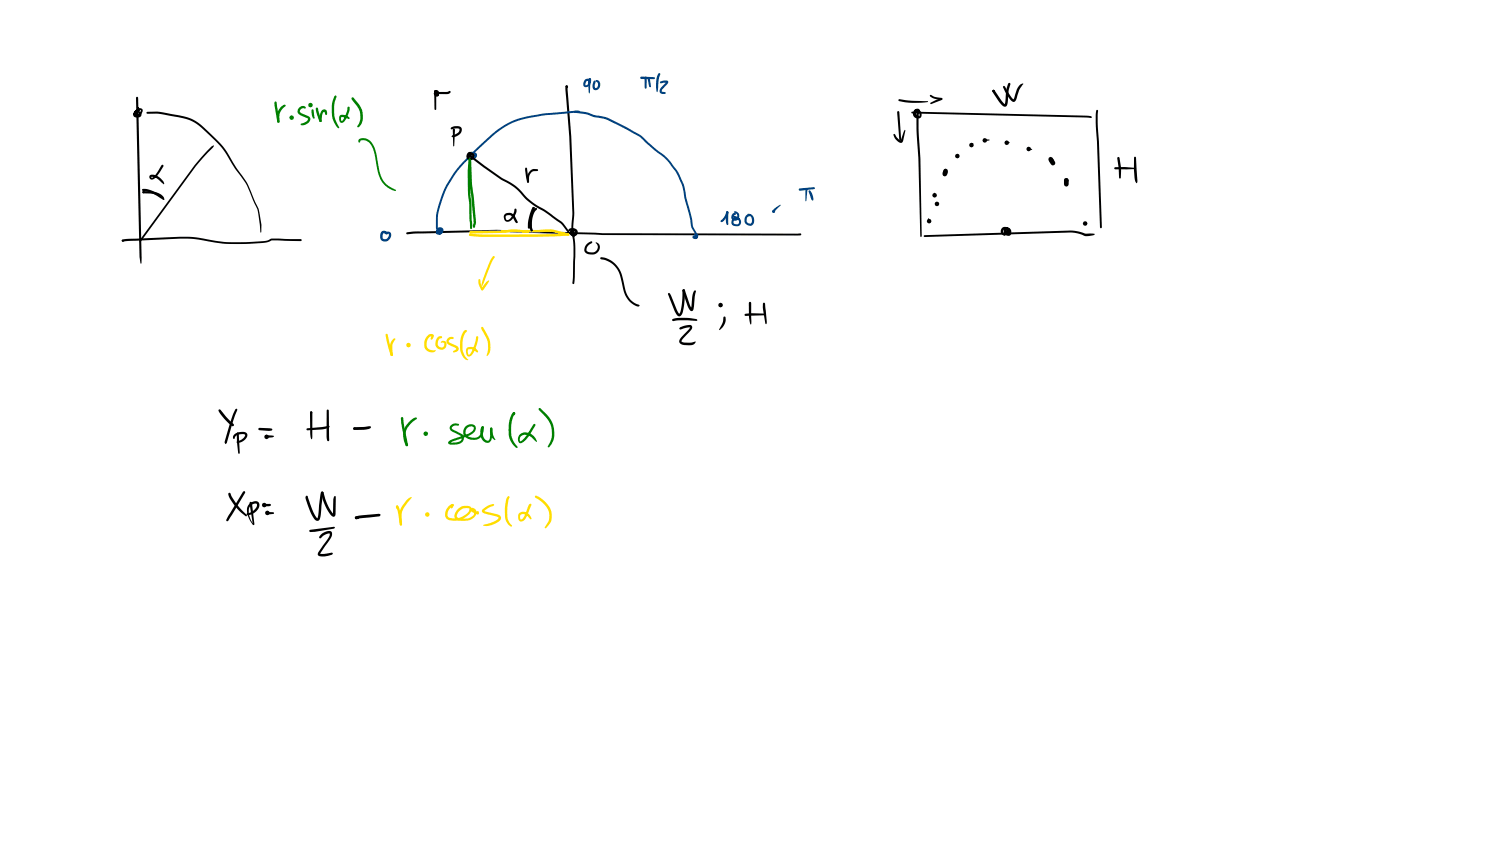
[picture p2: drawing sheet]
<svg xmlns="http://www.w3.org/2000/svg" width="449mm" height="254mm" viewBox="0 0 449 254" stroke-linecap="round" stroke-linejoin="round" font-family="sans-serif">
<g fill="#000">
<path d="M41.2 32.2h.4v.5l-.4-.1zM40.9 29.1l.2-.1 .3 .3 1.1 47.8-.2 2-.5-2.2zM41.5 32.7h.5l-.1 .4h-.4zM41.2 32.2h.4v.4h-.4zM40.6 33a1.16 1.16 0 0 1 1.2-.6 1.16 1.16 0 0 1 1 .8l-.2 .6a1.54 1.54 0 0 1-2.5 .5 1.78 1.78 0 0 1 1.7-1.7l.1 .5-.8 .4-.4 .7h.6l.7-.5 .3-.6-.5-.1a1.24 1.24 0 0 0-1.1 1.6h1.1v-.6l-.9-.3v-.1l.5 .4a.57 .57 0 0 1-.7 .1 .57 .57 0 0 1-.3-.7l.5-.2 1.1 .2a1.05 1.05 0 0 1 .3 1.4 1.05 1.05 0 0 1-1.4 .4 1.09 1.09 0 0 1-1-.8 1.09 1.09 0 0 1 .6-1.2zM41.1 32.3l.5-.1 .1 .6-.3 .1 .1-.2a.34 .34 0 0 1 .4 .3 .34 .34 0 0 1-.3 .4 .34 .34 0 0 1-.4-.3zM44 33.6l3.3-.1a43 43 0 0 1 10.8 2.4 43.2 43.2 0 0 1 10.4 10.4l2.4 4 3.3 4.7 3.3 7.5 .3 1.3a15.9 15.9 0 0 1 .6 5.8h-.3l-.9-7-3.4-7.4-4.3-6.1a35.8 35.8 0 0 0-12-12.8 46.2 46.2 0 0 0-10.5-2.2h-2.8l-.2-.1zM169.7 25.7a.43 .43 0 0 1 .6 .1 .43 .43 0 0 1 0 .5h-.5zM169.7 25.7l.3-.1 .3 .3v1.3a555.9 555.9 0 0 1 2 36.7 24.4 24.4 0 0 0 .2 9.1l-.1 10.2-.1 1.7-.3 .3-.3-.3 .2-6.6a39 39 0 0 0-.5-10l.3-4.4a485.3 485.3 0 0 0-2.1-36.7zM42.7 56.7a8.4 8.4 0 0 1 6.6 3l-.2 .2a14.7 14.7 0 0 0-6.4-2.7zM42.8 57.4h2.4a3.9 3.9 0 0 1 4 2.3l-.2 .3-.2-.3a4.2 4.2 0 0 0-3.6-1.7h-2.3l-.2-.4zM42.8 57.4h.6v.4l-.6 .1z"/>
<path d="M45 52.6l.5-.2a4 4 0 0 1 3.6 2.3v.6l-.4-.3a5.1 5.1 0 0 0-2.6-1.9h-.7l.3 .2 .7-.6 2.3-3.3 .3 .4-1 1.7a4.6 4.6 0 0 1-2.2 2.3 .78 .78 0 0 1-.9-.3 .78 .78 0 0 1 .1-.9zM36.6 71.9l1.9-.3 15.5-.6a39.3 39.3 0 0 1 10.7 1.2 69.2 69.2 0 0 0 15 0l2-.7 8.5 .2 .3 .3-.3 .3-8.6-.2-1.1 .5a66 66 0 0 1-13.7 .5l-5.6-1a28.6 28.6 0 0 0-7.2-.5l-17.2 .9-.3-.3zM36.6 72h.6v.4h-.6zM63.4 43.9l.6-.3 .2 .1-5.5 6.2-16.4 22.5h-.4l-.1-.3 16.5-22.5zM121.9 69.8l2.6-.4 24.5-.5 31.7 1 59.4 .1 .3 .3-.3 .3h-.8l-58.6-.1-31.7-1-24.1 .5-2.8 .3-.2-.1z"/>
<circle cx="170" cy="25.9" r=".33"/>
</g>
<g fill="#004080">
<path d="M131.2 68.4l.8-.3a1.17 1.17 0 0 1 .9 1.5 1.17 1.17 0 0 1-1.5 .8 .96 .96 0 0 1-.5-1.3 .96 .96 0 0 1 1.3-.4 .77 .77 0 0 1 .5 1.2 .77 .77 0 0 1-1.3-.2v-.4a.82 .82 0 0 1 1-.6l.2 .3-.1 .2-.4 .1h.2l-.2 .4 .1-.4-.3-.1-.6 .5 .8-.1 .3-.7-.6-.1-.3 .4a.34 .34 0 0 1-.5 .1 .34 .34 0 0 1 0-.6z"/>
<path d="M141.5 45.9l1.8-1.8a34.5 34.5 0 0 1 9.9-7.6 45.5 45.5 0 0 1 15.1-2.9l4.8-.5 .6 .1-.1 .2 .2-.2 .2 .2-.3 .3-5.4 .5a39.2 39.2 0 0 0-16 3.4l-.8 .5a77.9 77.9 0 0 0-15.3 14.6 24.3 24.3 0 0 0-4.8 15.8l.1 .4-.2 .3-.5-.6a25.7 25.7 0 0 1 5.3-16.7l2.5-3.1z"/>
<path d="M172.2 33.4h.4l-.1 .5-.3-.2z"/>
<path d="M172.2 33.4l.4-.2 3.3 .4 2.4 .9 2.9 .5a42.7 42.7 0 0 1 8.2 4l2.9 1.6 4 3.7a18.5 18.5 0 0 1 5.2 4.8l1.8 2.4a19.6 19.6 0 0 1 2.7 8.4l1.6 5.8a5.1 5.1 0 0 0 .7 3.1l.8 1.5 .1 1.1-.5-.1-.2-1-.6-1.3a5.3 5.3 0 0 1-.9-3.2l-1.7-6.4a16.5 16.5 0 0 0-2.6-7.8l-1.4-1.8a15.8 15.8 0 0 0-5-4.7l-4.6-4.2-9.4-4.9-1.2-.4-2.9-.5-2.3-.8-3.4-.5 .1-.1-.3 .1z"/>
<path d="M208.9 70.9l.4 .3-.3 .2-.3-.2z"/>
<path d="M208.4 70.1a.84 .84 0 0 1 1.1 .8 .84 .84 0 0 1-1.1 .8 .62 .62 0 0 1-.7-.8 .62 .62 0 0 1 1-.4 .45 .45 0 0 1 .6 .4 .45 .45 0 0 1-.5 .5v-.5v.2l-.5 .1 .4-.1 .2-.5-.7-.3z"/>
<path d="M114.4 69.5l.9-.3 .9 .5v.6l-.2 .1-.9-.5-.3 .6 .1 1 .9 .2 .7-.7 .1-.7-1.3-.5a1.14 1.14 0 0 1 1.2-.4 1.14 1.14 0 0 1 .9 1 1.77 1.77 0 0 1-1.2 1.9 1.77 1.77 0 0 1-2.1-.7 2.46 2.46 0 0 1 .3-2.1z"/>
<path d="M175.5 23.9l.5-.3a.86 .86 0 0 1 1.1 .6l-.1 .5-.2 .1-.4-.5-.5 .1-.3 1.1h.5a1.49 1.49 0 0 0 .6-1.6v-.4a.71 .71 0 0 1 .7 .5 .71 .71 0 0 1-.2 .8 1.25 1.25 0 0 1-.8 1.2 1.25 1.25 0 0 1-1.4-.4v-.8z"/>
<path d="M176.7 23.5l.2-.1 .4 .4-.5 4.2-.4-3.4z"/>
<path d="M178 24.4l.3-.3 .4 .4-.3 1.4 .1 .5h.3l.5-.4 .1-.7-.2-.6-.6-.4a.94 .94 0 0 1 1.1 0 .94 .94 0 0 1 .4 .9 1.31 1.31 0 0 1-.6 1.6 1.31 1.31 0 0 1-1.6-.2l-.2-.9z"/>
<path d="M217.8 63.6l.3-.3 .4 .5a4.3 4.3 0 0 1-2.1 2.8l-.3-.3 .4-.4a3.9 3.9 0 0 0 1.3-2.3z"/>
<path d="M217.9 63.4l.4-.1 .2 .4-.1 .2-.4 .1-.2-.3z"/>
<path d="M217.9 63.4l.2-.1 .4 .4v3.5l-.3 .3-.3-.4-.2-1.2z"/>
<path d="M220.4 63.3a1.4 1.4 0 0 1 1.4 1.8 1.4 1.4 0 0 1-2.2 .8l-.2-1.1a.8 .8 0 0 1 .5-.8 .8 .8 0 0 1 .9 .2l-.6 .3-.1 .8 .5 .2 .5-.4a.93 .93 0 0 0-.6-1.3l-.4-.2z"/>
<path d="M219.8 64.9a1.76 1.76 0 0 1 2.1 .6 1.76 1.76 0 0 1-.1 2.1 1.45 1.45 0 0 1-1.7 .2 1.45 1.45 0 0 1-.6-1.6l.1-.4a1.55 1.55 0 0 1 2.2-.2l-.3 .3-1.2 .1-.3 .8a1 1 0 0 0 1.4 .4l.3-.4a1.63 1.63 0 0 0-1.8-1.6l-.3-.1z"/>
<path d="M223.8 64.6l.6-.3h.8v.4l-.7 .2a1.25 1.25 0 0 0-.5 1.5l.5 .5 .8 .1a1.52 1.52 0 0 0 .1-1.7l-.5-.6-.7-.4a1.53 1.53 0 0 1 2 1.8 1.52 1.52 0 0 1-1.8 1.6 1.52 1.52 0 0 1-1-2.2z"/>
<path d="M192.1 23.1h4.1l.3 .3-.3 .3h-3.8l-.4-.4z"/>
<path d="M193.4 23h.5l.1 .3v3l-.3 .3-.3-.3z"/>
<path d="M194.3 23.3l.3-.1 .3 .3 .4 2.4-.3 .3-.3-.2z"/>
<path d="M197.4 22.1l.3-.2 .4 .3-.4 1.3-.3 2.2a2.05 2.05 0 0 1-.3 2 2.05 2.05 0 0 1-.3-2l.1-2.2z"/>
<path d="M198.2 24.4l1.6-.3a.64 .64 0 0 1 .7 .6 .64 .64 0 0 1-.5 .7l-1.5 1.8 .1 .3 1 .2v.4l-.9 .1a.99 .99 0 0 1-.9-.7 .99 .99 0 0 1 .4-1.1l1.6-1.8 .2 .2-1.8 .2-.3-.3z"/>
<path d="M232 62.8l2-1.4 .2 .1-2.2 2.3a.49 .49 0 0 1-.4-.5 .49 .49 0 0 1 .4-.5z"/>
<path d="M239.7 56.6l4.5-.5 .3 .3-.4 .3-4.2 .5-.2-.1z"/>
<path d="M241.7 56.6h.4l.1 .2-.5 3.6z"/>
<path d="M242.6 57.2l.2-.1a3.8 3.8 0 0 1 1.2 2.7l-.3 .4-.3-.3-.9-2.5z"/>
<path d="M140.5 45.9a1.61 1.61 0 0 1 2.6 .7l-.1 .5a1.48 1.48 0 0 1-2.5 .2 1.1 1.1 0 0 1 .3-1.4 1.1 1.1 0 0 1 1.4 .2v.6h-.5l-.1-.4-.3 .2-.1 .8 .7-.1 .5-.5v-.3l-.6-.2h-.6l-.3 .3 1.2 .2-.4-.3a.54 .54 0 0 1 .9 .3 .54 .54 0 0 1-.7 .6h-.2a.94 .94 0 0 1-1.1-.1 .94 .94 0 0 1-.3-1z"/>
<circle cx="176.9" cy="23.8" r=".33"/>
<circle cx="232" cy="63.4" r=".37"/>
</g>
<g fill="#000">
<path d="M135.4 38.2l.5-.2a1.86 1.86 0 0 1 2.6 .6 1.85 1.85 0 0 1-1 1.9 1.69 1.69 0 0 1-1.9 .5l-.1-.1 .2-.3a2.55 2.55 0 0 0 2.1-1.5v-.4l-.4-.2-1.9 .3-.3-.3zM135.9 38.7h.5l.1 .2-.4 5zM269.2 33.4l.2-.1 .4 .3 .5 7.9-.3 1-.3-.8zM269.6 29.8l8.8 .7-2.2 .3h-3.2l-3.3-.5zM273.4 33.6l52.6 1.1 1.3 .2 .2 .2-.2 .3-53.7-1.4zM274.3 33l.1-.2a.82 .82 0 0 1 1.1-.2 .82 .82 0 0 1 .3 1.1l-.4 .1-.2-.5-.5 .3-.1 .8 .5 .5 .7-.1-.1-1-.4-.2h-.5l.1 .6 .4 .5a.31 .31 0 0 1 .2 .4 .31 .31 0 0 1-.5 0l-.5-.3-.3-.5a1.19 1.19 0 0 1 1.2-1.5 1.19 1.19 0 0 1 1 1.6 1.31 1.31 0 0 1-1.4 1.1 1.31 1.31 0 0 1-1.2-1.3zM275.3 33.2l.3-.2 .3 .3-.4 1.3v4.4l.6 8.5 .4 23.2-.3 .4-.2-.4-.5-23.2-.6-8.5v-4.5zM279 28.5l2.4 .7a.98 .98 0 0 1 1.3 .5l-.3 .3-1.4-.2a3.1 3.1 0 0 1-2.1-1.1zM279.1 30.8l3.3-1.4a.39 .39 0 0 1 .2 .4 .39 .39 0 0 1-.4 .3l-2.9 1.1-.3-.2zM297.7 27h.6v.5h-.5zM297.7 27.1l.6-.1v.5l-.5 .1zM297.8 27h.5l3.1 4.3 .2-1a13.1 13.1 0 0 1 .8-5.3l.3-.2 .4 .4-.5 1.9-.4 3.9a.96 .96 0 0 1-.8 1 .96 .96 0 0 1-1-.7l-2.5-3.5-.3-.4z"/>
<path d="M300.9 25.8l.5 .1 2.6 4 .5-1.6a4.9 4.9 0 0 1 1.6-3l.7-.3 .2 .2-1.3 1.8-.7 2.4a1.03 1.03 0 0 1-.8 1.2 1.03 1.03 0 0 1-1.2-.8l-1.5-2.3-.7-1.4zM328.9 33h.4l.1 .2-.1 4.6 .3 4.6 .9 25.8-.3 .3-.3-.3-1.1-29.3a16.9 16.9 0 0 1 .1-5.9zM135.6 40.7l.2 .2-.2 .1zM140.7 46.6h.5v.4h-.5zM140.8 46.6l.6 .1 9.2 6.7a18.6 18.6 0 0 1 7.7 6l2.4 1.9 2.8 1.6 5 3.6 2.4 3.1 1.4 1v.5l-.4-.1-1.3-.9-2.5-3.2-5.1-3.6a22.2 22.2 0 0 1-8-6.5l-2.1-1.5-2.8-1.5-4.9-3.5-4.4-3.3zM140.3 45.8l.8-.2 .6 .6-.3 .4-.6-.3-.1 1h.6l.3-.4 .1-.4h-.8l-.5 .9-.3-.2v-.6a1.14 1.14 0 0 1 1.8-.7 1.14 1.14 0 0 1-.3 2l-1 .1a1.27 1.27 0 0 1-.3-2.2zM159.1 51.1l1-.4h1l.3 .3-.3 .3h-1a2.04 2.04 0 0 0-1.4 2.2v1.1l-.3 .2-.3-.3v-1.6l.4-1zM157.6 50.3l.2-.1 .3 .3 .6 4-.3 .3-.3-.3-.3-1.4zM158.2 54.3l.4-.1v.5h-.4zM268.1 40.2l.4 .1 .5 1 1.2 .9 1.2-3.3 .2 .2-.7 3a.9 .9 0 0 1-.7 .8 .9 .9 0 0 1-1-.6l-.9-1zM334.3 50.2l3-.1 3.5 .4-3 .3h-3.3l-.2-.1zM335.2 47.2l.3-.1 .3 .3 .4 2.6v3.3l-.3 .2-.2-.2z"/>
<path d="M340.2 47.1l.3-.1 .3 .3 .4 6.8-.3 .9-.4-.8-.2-1-.2-2.4zM170.6 68.7a1.47 1.47 0 0 1 1.7-.3 1.47 1.47 0 0 1 .9 1.4 .96 .96 0 0 1-1.3 .7 .96 .96 0 0 1-.5-1.3h.5l.2 .3-.1 .3h-.5l.3-.2 .5 .2 .2-.2v-.3l-.6-.2-1.4 .2zM171.2 68.9a1.28 1.28 0 0 1 2.1 .9l-.3 .7-.7 .3a.83 .83 0 0 1-1.2-.5 .83 .83 0 0 1 .8-1l-.2 .8 .8 .1 .1-.7-1-.1a.34 .34 0 0 1-.5 .3 .34 .34 0 0 1-.1-.6zM176 73.2l1.2-.8h.4l-.1 .5-.5 .3a1.5 1.5 0 0 0-.9 2.2h.1a1.88 1.88 0 0 0 2.2 .2 1.88 1.88 0 0 0 .9-2l-.7-.8a1.43 1.43 0 0 1 1.3 .9 1.43 1.43 0 0 1-.3 1.5 2.67 2.67 0 0 1-4.3 0l.1-1.1zM180.1 77.2l.3-.1a7.8 7.8 0 0 1 6.6 7.3l.7 2.8a6 6 0 0 0 4.1 4.3v.3a1.67 1.67 0 0 1-2-.6l-1.1-.9-1.1-1.6-1-3.3a8.6 8.6 0 0 0-3.1-6.4l-1.9-1-1.3-.2-.3-.4zM277.1 70.6l44.1-1.5 2.5 .4a4.5 4.5 0 0 0 3.1 .5l1.6 .2-.5 .4-2.3 .2a11.1 11.1 0 0 0-4.4-1.1l-43.9 1.4-.2-.1zM300.6 68.3a1.65 1.65 0 0 1 2.2 .1 1.65 1.65 0 0 1 .2 2.2 1.31 1.31 0 0 1-1.8-.6 1.31 1.31 0 0 1 .6-1.8 .9 .9 0 0 1 1.1 .9 .9 .9 0 0 1-1 .9l-.2-.3a.63 .63 0 0 1 .2-.7 .63 .63 0 0 1 .8 0l.3 .5-.4 .3-.4-.3h.2h-.4l.2-.5h-.4v.2l.2 .7 .6 .2 .1-.4a.76 .76 0 0 0-.7-.9l-.8-.1-.3 .5v.5l.7 .7a.83 .83 0 0 1-1.2-.3l-.2-.9zM200.4 87.9l.6 .1 2 4.9 .8 1.2a17.2 17.2 0 0 0 .9-7.1l.4-.2 .3 .4a16.2 16.2 0 0 1-1.1 7.4 .94 .94 0 0 1-1 .2 .94 .94 0 0 1-.6-.8l-2.3-5.7zM201.7 95.8a10.3 10.3 0 0 1 5.7-.3l1.5 .2 .3 .3-.3 .2-4.5-.2-2.4 .3-.2-.1zM204 98.2l2.1-.7a.92 .92 0 0 1 1-.1 .92 .92 0 0 1 .5 .9l-.6 1-2.2 2.4-.4 .7 .9 .3 1.4 .1 1.8-.4a.74 .74 0 0 1-.8 1h-2.9a1.21 1.21 0 0 1-1.1-1 1.21 1.21 0 0 1 .7-1.3l2.6-2.9-2.9 .6-.4-.3zM204.8 86.9l.3-.2 .3 .3 1.6 4.6 .6 1-.4 .1 .2-1a8.5 8.5 0 0 1 .7-4.3l.4-.3 .3 .3-.8 5.2a.66 .66 0 0 1-.6 .7 .66 .66 0 0 1-.7-.6l-1.7-4.6zM217.1 95h.4l.1 .2v1.5l-.9 1.5-.9 .8-.1-.2 1.1-2.2z"/>
<path d="M223.4 94.2l2.2-.3 3.7 .1 .3 .3-.3 .3-5.7 .2-.2-.1zM224.7 90.6l.3-.1 .3 .4 .1 5.4-.2 1-.5-2.3zM228.9 90.8h.3l.3 .3 .5 5.5-.2 .6-.9-4.4z"/>
<circle cx="202" cy="96" r=".32"/>
<circle cx="205.1" cy="87.1" r=".37"/>
</g>
<g fill="#000">
<path d="M216.1 91.3l.3-.2 .2 .2-.1 .5-.4 .1z" fill-rule="evenodd"/>
<circle cx="171.7" cy="69.6" r=".71"/>
<circle cx="216.1" cy="91.5" r=".71"/>
<circle cx="216.2" cy="91.5" r=".41"/>
</g>
<g fill="#008000">
<path d="M140.8 47.7l.2-.1 .3 .3 .3 7 1.1 10.8 .1 1.2-.4 1.3-.2 .1-.4-.3 .3-1.2-1.3-11.9z"/>
<path d="M140.6 47.6l.3-.1 .2 .3a.3 .3 0 0 1-.2 .3 .3 .3 0 0 1-.3-.3z"/>
<path d="M140.6 47.8l.3-.3 .3 .4-.2 9 .4 4.2 .2 6.1v1.2l-.3 .3-.3-.3-.2-7-.5-4.5v-5.8z"/>
</g>
<g fill="#fd0">
<path d="M140.9 69.3l.9 .2v.4h-.9z"/>
<path d="M140.9 69.3l10.7-.2 2.1-.3 4.4 .2 7.1-.2 4.6 1 .7 .2 .3 .4-.4 .3-5.2-1.2-7.1 .3-4.4-.2-2.1 .2-10.3 .2-.4-.1z"/>
<path d="M140.7 70.2l.6-.1 .3 .3-.6 .3-.2-.1z"/>
<path d="M140.8 70.2h.5l-.1 .4h-.4z"/>
<path d="M140.8 70.2l20.3 .1 9.4-.3 .3 .4-.3 .3-4.3 .2-21.2 .1-3.9-.2-.4-.4z"/>
</g>
<path d="M151.4 64.2l.6-.3a2.02 2.02 0 0 1 2.5 1.1l.7 1.3a.39 .39 0 0 1-.3 .6 .39 .39 0 0 1-.4-.4l-.8-1.4-.7-.6-.9 .1-.4 .3 .1 .9 .4 .2a3.9 3.9 0 0 0 2.2-3.4l.2-.1a1.79 1.79 0 0 1-.3 2.4 2.15 2.15 0 0 1-2.4 1.6 1.53 1.53 0 0 1-.5-2.3zM159.8 62.1l.6 .1-.1 .6h-.4zM159.7 62.2l.4-.2 .3 .4-.9 2.8-.5 3.1-.3 .3-.4-.3 .1-1.8 .5-2.2zM160.2 62.7l.6-.4 .3 .4a6.7 6.7 0 0 0-1.2 6.4l-.4 .4a3.7 3.7 0 0 1-.6-3.7l.5-1.9z" fill="#000"/>
<g fill="#fd0">
<path d="M147.9 76.9h.4l.1 .3-.9 1.5-2.9 7.1v-1.2l.4-1.4 1.9-4.8z"/>
<path d="M143.6 83.8h.4l.2 1.2 .8 1.7-.4 .4a3.7 3.7 0 0 1-1.1-2.5z"/>
<path d="M145.9 84.5l.7-.4 .1 .1-1.6 2.6-.4 .3-.3-.1v-.5z"/>
<path d="M128.3 100.6a1.01 1.01 0 0 1 1-.5 1.01 1.01 0 0 1 .8 .7l-.6 1.1-.3-.3 .2-.9 .1 .2h-.5a2.25 2.25 0 0 0 .1 4l1.5 .1a.48 .48 0 0 1-.5 .6 2.47 2.47 0 0 1-2.5-.9 2.47 2.47 0 0 1-.2-2.6z"/>
<path d="M131.3 101.2l.6-.4 .6 .1 .1 .4-.6 .2a1.82 1.82 0 0 0-.7 2l.7 .6h.9l.3-.4v-.8l-.5-.2-.4 .1a.7 .7 0 0 1 .5-.6 .7 .7 0 0 1 .7 .1 1.64 1.64 0 0 1-.6 2.6 1.64 1.64 0 0 1-2.3-1.4l.1-1.4z"/>
<path d="M134.3 101.5l.8-.5 .9 .2v.4l-1 .2-.4 .7 2.1 1.1a1.05 1.05 0 0 1 .9 1.1 1.05 1.05 0 0 1-1.1 .9l-.4 .1-.2-.3 .9-.9-1.3-.7a1.57 1.57 0 0 1-1.6-1.5z"/>
<path d="M139.2 99.2l.8-.2 .1 .3-.4 .3a7.3 7.3 0 0 0-.6 6.3l.6 1.2 .8 .7-.5 .2a5.1 5.1 0 0 1-2-5.5l.4-1.8z"/>
<path d="M142.9 100.9h.5l.1 .2-.2 1.1a7 7 0 0 1-2.2 4.6 .89 .89 0 0 1-1-.1 .89 .89 0 0 1-.3-.9 1.2 1.2 0 0 1 .7-1.7 2.52 2.52 0 0 1 2.9 1.3l-.3 .3a2.41 2.41 0 0 0-2.6-.9l-.1 1.2 .2 .4 .2-.1a7.7 7.7 0 0 0 1.9-4.2z"/>
<path d="M144.4 98.1l.3-.1 .3 .2 1.5 2.8a6.2 6.2 0 0 1-.1 5.5l-.3 .3-.2-.2a7 7 0 0 0-.1-5.3l-1.3-2.4z"/>
<path d="M115.7 100.2l.3-.1 .3 .2 1.5 6-.3 .5-.3-.2-.8-2.6z"/>
<path d="M117.2 106.2h.5l.1 .4-.6 .1z"/>
<path d="M117.8 101.8l.5-.4 .3 .3-.9 1.7 .1 3-.3 .4-.4-.4-.1-2.6 .2-1z"/>
</g>
<g fill="#fd0">
<path d="M122.2 103.2l.3-.2 .2 .5-.2 .4-.3-.1z" fill-rule="evenodd"/>
<circle cx="122.5" cy="103.5" r=".43"/>
<circle cx="122.5" cy="103.5" r=".71"/>
</g>
<g fill="#008000">
<path d="M82.4 30.5l.3-.1 .3 .4 .9 5.7-.4 .3-.3-.3-.8-4.9z"/>
<path d="M84.4 31.9a.73 .73 0 0 1 .6-.5 .73 .73 0 0 1 .7 .3 4.4 4.4 0 0 0-1.8 4.8l-.4 .3-.3-.3a4.8 4.8 0 0 1 1.2-4.6z"/>
<path d="M89.8 32.2a1.27 1.27 0 0 1 2 .1l-.3 .3h-1l-.5 .5-.1 .4 2.6 1.3a1.19 1.19 0 0 1 .6 1.2 1.19 1.19 0 0 1-.8 1l-1.1 .5-1-.1 .1-.3 1.2-.5 .8-.7v-.4l-1.1-.5a2.01 2.01 0 0 1-2-1.5l.2-.7z"/>
<path d="M93.5 32.9l.3-.1 .3 .3 .2 2.4a1.22 1.22 0 0 1-.8-1.3z"/>
<path d="M94.8 32.3l.3-.1 .3 .3 1.1 3.8-.4 .3-.3-.3-.7-1.9-.3-1.2z"/>
<path d="M96 36h.4l-.1 .5h-.4z"/>
<path d="M96.5 33.1a.87 .87 0 0 1 1-.3 .87 .87 0 0 1 .6 .8v.6l-.3 .3-.5-.9-.4 .2-.4 2.5-.3 .3-.4-.3 .1-1.5z"/>
<path d="M100.3 28.8l.3-.2 .4 .4-.5 1.4a10.6 10.6 0 0 0 .3 6l.9 1.7-.1 .3-.5-.3-.9-1.4a10.5 10.5 0 0 1-.4-6.6z"/>
<path d="M104.3 32.1h.5a6.1 6.1 0 0 1-2 4.7 .86 .86 0 0 1-.9-.2 .86 .86 0 0 1-.2-1 1.03 1.03 0 0 1 .4-1.1 1.03 1.03 0 0 1 1.2 0l1.2 .5 .4 .4-.3 .3-2.2-.6-.1 .7 .2 .5a2.56 2.56 0 0 0 1.2-1.8z"/>
<path d="M105.5 29.3h.6l1.5 1.9a5.1 5.1 0 0 1-.1 7 .52 .52 0 0 1 .1-.9 5.3 5.3 0 0 0-.6-5.6l-1.5-2z"/>
<path d="M107.7 41.8a3.2 3.2 0 0 1 4.6 2.4l.6 2.2 .8 4.5a7.3 7.3 0 0 0 5 6l.1 .2-.2 .2a7.4 7.4 0 0 1-5.4-6.3l-.6-3.2a7.3 7.3 0 0 0-2.2-5.3 2.13 2.13 0 0 0-2.3-.2l-.1 .4a.51 .51 0 0 1-.4-.8z"/>
</g>
<g fill="#008000">
<path d="M87.1 35.6l.7-.5-.1 .5z" fill-rule="evenodd"/>
<path d="M92.9 31.3l.2-.1 .4 .2-.6 .4z" fill-rule="evenodd"/>
<path d="M92.9 31.3l.2-.1 .4 .3-.3 .4-.3-.1z" fill-rule="evenodd"/>
<circle cx="87.5" cy="35.4" r=".44"/>
<circle cx="87.5" cy="35.4" r=".3"/>
<circle cx="87.5" cy="35.3" r=".71"/>
<circle cx="93.2" cy="31.6" r=".38"/>
<circle cx="93.1" cy="31.5" r=".71"/>
</g>
<g fill="#000">
<path d="M130.3 27.8l3.9-.2 .7-.3 .3 .3-.5 .5-.7 .1-3.6 .1-.3-.2zM130.4 27.1l.4 .1-.1 .4h-.3zM130.3 27.2l.3-.1 .3 .3v5.3l-.3 .3-.3-.3zM130.4 27.2a.93 .93 0 0 1 1.1 .8 .71 .71 0 0 1-.6 1 .71 .71 0 0 1-.7-1 .82 .82 0 0 1 .9-1 .82 .82 0 0 1 .5 1.3 .75 .75 0 0 1-1 .4 .75 .75 0 0 1-.4-.9 .75 .75 0 0 1 .9-.5l.3 .4-.2-.2 .3 .1a.41 .41 0 0 1-.3 .5 .41 .41 0 0 1-.5-.3l.3 .5 .1-.6-.3-.1 .3 .8-.7-.8zM140.1 46.3h.4v.3l-.4 .1zM140.1 46.3h.4v.5l.1-.3 .5 .1-.3-.1 .4 .3-.4 .4a.48 .48 0 0 1-.3-.7 .48 .48 0 0 1 .8-.1 .51 .51 0 0 1-.7 .6 .51 .51 0 0 1-.2-.8 .51 .51 0 0 1 .8 0 .56 .56 0 0 1-.4 .9 .56 .56 0 0 1-.5-.8 .47 .47 0 0 1 .7 .1 .47 .47 0 0 1-.3 .7 .47 .47 0 0 1-.6-.4zM65.6 122.8l.6 .1 1.8 2.3 2 1.9 .1 .6a2.02 2.02 0 0 1-1.6-.9l-2.5-2.8-.4-.7zM70.2 130.3a2.82 2.82 0 0 1 4-.1 2.51 2.51 0 0 1-3.3 2.4 3.5 3.5 0 0 0 2.6-2.1v-.1a2.78 2.78 0 0 0-3 .7l-.1 .5a.51 .51 0 0 1-.5-.8zM70.6 122.7l.3-.2 .3 .4-1.2 3.3-1.9 6.6-.4 .4-.3-.5 .1-.5 2-6.8zM71.1 129.7h.2l.3 .3 .3 5.9-.2 .2-.2-.2-.4-3.4zM77.6 128.4h3.1l.9 .2 .1 .2-.1 .2-.9 .2-2.9-.2-.3-.3zM79.6 130.6h2l.6 .2-.6 .4-1.7 .1-.3-.1z"/>
<path d="M92 128.5l6.6-.9 .3 .3-.7 .5-1.7 .4-4.3 .3-.2-.1zM93.1 123.4h.5l.1 .3v7.4l-.2 .6-.4-1.6zM98.1 122.9l.2-.1 .3 .3 .2 8.9-.4 .3-.3-.2-.1-1.2zM106.1 128.2l4.9-.4 .3 .3a2.6 2.6 0 0 1-2.2 .8h-2.8l-.4-.4zM106 128.2l.7 .1-.1 .5-.5 .1-.2-.4z"/>
<circle cx="140.4" cy="46.5" r=".32"/>
<circle cx="93.3" cy="123.7" r=".36"/>
</g>
<circle cx="80" cy="131" r=".71" fill="#000"/>
<g fill="#008000">
<path d="M120.3 125.1l.3-.1 .4 .4 1.4 8-.4 .4-.3-.3-1.1-5z"/>
<path d="M122.6 126.6l1.5-1.2 .9-.1-.1 .4-1.3 1-1.1 1.2a5 5 0 0 0-.2 5.4v.4l-.3 .1a5.4 5.4 0 0 1-.1-6.3z"/>
<path d="M127.4 129.8l.5 .1v.5h-.5z"/>
<path d="M127.4 129.6l.2-.1 .3 .2 .1 .7h-.5z"/>
<path d="M135.2 127.6l1-.6 1.4 .2v.4l-1.4 .1-.6 .4-.1 .3 .4 .4 2.8 1.5a1.81 1.81 0 0 1 .2 2 1.81 1.81 0 0 1-1.7 .9l-1.9 .1a.67 .67 0 0 1-.9-.5 .67 .67 0 0 1 .7-.8l5.6-2a2.03 2.03 0 0 0 1.4-1.4l-.3-.6a1.68 1.68 0 0 0-2.2 1.4 1.68 1.68 0 0 0 1.9 1.8 2.24 2.24 0 0 0 3-2.1v-1.2l.3-.1 .3 .4a4 4 0 0 1-.9 2.9 3.2 3.2 0 0 1-5.3-1.3 2.12 2.12 0 0 1 1.2-2.4 2.12 2.12 0 0 1 2.6 .7 2.35 2.35 0 0 1-2 2.5l-5.7 2.2v-.1a4.7 4.7 0 0 0 3.2-.5l.3-.7-.2-.8-2.3-1.1a1.43 1.43 0 0 1-1.1-1.3z"/>
<path d="M144.5 128l.3-.2 .3 .4-.3 .9 .1 1.5a1.37 1.37 0 0 0 1.6 1.5l.5-1v-2.6l.3-.3 .4 .3-.2 3.1a1.43 1.43 0 0 1-1.2 1.3 1.43 1.43 0 0 1-1.5-.9 4.1 4.1 0 0 1-.3-4z"/>
<path d="M147.1 128.3l.2-.1 .4 .3 .2 1.8 .7 1.5-.1 .2a3.2 3.2 0 0 1-1.5-3.5z"/>
<path d="M153.9 123.7l.6 .1-.1 .6h-.4z"/>
<path d="M153.9 123.7l.5-.1v.6h-.4z"/>
<path d="M153.9 123.7h.5v.5a9.9 9.9 0 0 0-.8 7l.5 1.2 1.1 1.5 .1 .2-.3 .3a6.4 6.4 0 0 1-2.4-6.6l.5-2.6z"/>
<path d="M155.9 130.3a3.2 3.2 0 0 1 4.8 1.2l.4 .9-.2 .1-.7-.6a2.69 2.69 0 0 0-3.9-1.1l-.4 .7 .2 .9 1.7-1.6 2.2-3.5 .5-.1 .1 .4-2 3.2a3.6 3.6 0 0 1-2.6 2.1 1.69 1.69 0 0 1-.1-2.6z"/>
<path d="M161.6 122.4h.5l1.9 1.9a7.4 7.4 0 0 1 .7 9.8l-.3 .1-.1-.3a7.1 7.1 0 0 0 .7-6.8l-1.1-1.8-2.3-2.4z"/>
<circle cx="122" cy="133.5" r=".35"/>
<circle cx="144.8" cy="128.2" r=".34"/>
</g>
<circle cx="127.7" cy="130.1" r=".71" fill="#008000"/>
<g fill="#000">
<path d="M72.9 147.4h.6v.5l-5 8.3h-.6v-.3l.5-1.1zM68.6 147.9l.4-.1a17.4 17.4 0 0 0 3.8 5.5l1.2 1.1v.4h-.3l-1.3-1-1.9-2-1.7-2.6zM74.9 150.6l.3-.1 .4 .3 .7 6.2-.2 .5-.3-.2zM74.7 151.2a1.85 1.85 0 0 1 3-.4 2.51 2.51 0 0 1-1.7 3.2l-1.6 .5a.33 .33 0 0 1-.5-.4 .33 .33 0 0 1 .6-.2 2.96 2.96 0 0 0 2.6-2.5l-.3-.4a2.1 2.1 0 0 0-2.2 2.1 5.4 5.4 0 0 0 1.5 4l.1 .2-.2 .2a5.6 5.6 0 0 1-1.5-6zM76 157.1l.3 .2-.2 .2-.3-.2zM78.9 151.2l2.1-.1 .3 .3-.3 .4h-1.9l-.2-.1zM79.9 153.7l2-.1 .3 .3-.3 .2-1.7 .2-.3-.1zM91.8 148.7h.5l.1 .5a18.6 18.6 0 0 0 2.6 6.1l.2 .1 .3-1 .7-6.3a.45 .45 0 0 1 .3-.6 .45 .45 0 0 1 .5 .3l-.9 7.4a1 1 0 0 1-1 1 1 1 0 0 1-1-.9 19.2 19.2 0 0 1-2.4-6.3zM92.8 159l7.4-1 .3 .2-.3 .3-5.7 1-1.4 .1-.3-.1zM96.4 147.5l.4-.1 .2 .2 .6 2a10.1 10.1 0 0 0 2.5 4.6l-.3 .1 .2-4.6 .5-1 .2 .3-.1 5.2a.78 .78 0 0 1-.7 .7 .78 .78 0 0 1-.8-.6l-1.9-3.5-.9-3zM106.6 154.9l1.4-.3 5.7-.5 .5 .3-.4 .5-7 .8-.4-.4zM106.6 155l.8-.1 .4 .4-.4 .4h-.7l-.3-.4z"/>
<path d="M96.3 160.2a2.32 2.32 0 0 1 3.2-.6l.1 .8-.3 .9-3.3 4.8h1.4l2.1-.4 .4 .3a5.5 5.5 0 0 1-4.1 .8l-.5-.5 .1-.5 3.2-4.6 .3-1.2-1.3 .3-1.6 1.2-.3-.4z"/>
<circle cx="96.6" cy="147.8" r=".38"/>
<circle cx="106.8" cy="155.3" r=".41"/>
</g>
<g fill="#000">
<circle cx="79.3" cy="151.5" r=".71"/>
<circle cx="80.2" cy="153.8" r=".71"/>
</g>
<g fill="#fd0">
<path d="M118.8 151.8l.5-.1v.8h-.4z"/>
<path d="M119 151.6l.4 .1-.1 .5h-.4z"/>
<path d="M118.9 151.7a.78 .78 0 0 1 .9 .9l.8 4.6-.3 .4-.4-.3z"/>
<path d="M122.1 149.8l.8-.6h.6l-2.3 3-.5 1.1-.2 1.5 .1 2.5-.3 .3-.4-.4v-3.7l.7-1.7z"/>
<path d="M135.5 151.2h.4l.2 .3-.6 1-.3-.3z"/>
<path d="M135.5 151.2h.4l.1 .5-.5 .1z"/>
<path d="M134.6 151.8l.4-.3a.63 .63 0 0 1 1.1 0l-.3 .3a2.19 2.19 0 0 0-1.1 3.4 5 5 0 0 0 6.1-2.4l-.1-.3a2.77 2.77 0 0 0-3.6 2.5l.2 .2a4.8 4.8 0 0 0 4.6-.6l.4-1.1-.7-.5 .1-.2 1.7 .8-.4 .3 .1-.6 .2-.1 .3 .3v.6l-.4 .2-1.8-.9a.63 .63 0 0 1-.2-1 .63 .63 0 0 1 1 .1 1.6 1.6 0 0 1-.1 2.7 5 5 0 0 1-5.5 .4 2.2 2.2 0 0 1 .9-3.1 2.89 2.89 0 0 1 3.9-.2 2.84 2.84 0 0 1-2 3 4.9 4.9 0 0 1-5.6 .1 2.98 2.98 0 0 1 .8-3.6z"/>
<path d="M144.8 152.7l1.7-1.1 1.4-.5 .3 .3-.2 .3-1.2 .5-1.6 1.1 4 .9a1.15 1.15 0 0 1 1.1 1 1.15 1.15 0 0 1-.8 1.3 5.1 5.1 0 0 1-4.6 1l.1-.1a8.4 8.4 0 0 0 4.5-1.9v-.3l-.5-.3-3.5-.9a.77 .77 0 0 1-.8-.4 .77 .77 0 0 1 .1-.9z"/>
<path d="M152.2 148.9l.3-.1 .4 .3a11.7 11.7 0 0 0-.2 7.4l.2 .3a1.02 1.02 0 0 1 .6 1.1 .78 .78 0 0 1-1-.6l-.4-.5a11 11 0 0 1-.2-7.3z"/>
<path d="M155.7 153.9a2.25 2.25 0 0 1 3.4 .8l.3 .7-.1 .3-.3-.1-.5-.5a1.7 1.7 0 0 0-2.4-.7l-.1 1.1 .4 .3 .7-.7 1.5-3.6 .5-.5a.55 .55 0 0 1 .1 1l-1.2 2.8a1.69 1.69 0 0 1-2.1 1.5 1.88 1.88 0 0 1-.2-2.4z"/>
<path d="M160.5 148.7a4.1 4.1 0 0 1 2.7 1.4 5.5 5.5 0 0 1 1.7 6.9l-1.1 1.3-.3 .1-.1-.3 1-1.5a5 5 0 0 0-2.3-6.4l-1.5-.9z"/>
<circle cx="120.3" cy="157.2" r=".34"/>
</g>
<g fill="#fd0">
<path d="M127.9 154.1l.3-.1 .2 .4-.2 .4-.4-.4z" fill-rule="evenodd"/>
<circle cx="128.2" cy="154.4" r=".41"/>
<circle cx="128.2" cy="154.3" r=".71"/>
</g>
<g fill="#000">
<path d="M280.1 58.2h.4v.3h-.5z" fill-rule="evenodd"/>
<path d="M280.3 57.8l.2 .1v.6l-.2 .2-.3-.3z" fill-rule="evenodd"/>
<path d="M283.1 51.2l.4-.2 .5 .2 .2 .5-.1 .7-1.4-.4z" fill-rule="evenodd"/>
<path d="M283.2 50.7a.89 .89 0 0 1 1.1 .7 .89 .89 0 0 1-.8 1l-.5-.2-.2-.5z" fill-rule="evenodd"/>
<path d="M283.1 51.9l.4-.1 .1 .4-.6-.1z" fill-rule="evenodd"/>
<path d="M283.5 51.2l.2 .1-.1 .7-.2 .2-.3-.3z" fill-rule="evenodd"/>
<path d="M287.3 46.3l.2 .1-.1 .6-.2 .2-.3-.3z" fill-rule="evenodd"/>
<path d="M291.2 43.2l.3-.1 .2 .2-.1 .3z" fill-rule="evenodd"/>
<path d="M291.4 43.1l.4-.2 .2 .1-.4 .5z" fill-rule="evenodd"/>
<path d="M295.4 41.8l.5 .1v.3l-.5 .1z" fill-rule="evenodd"/>
<path d="M295.7 41.8l1.2 .2-1.2 .3-.2-.3z" fill-rule="evenodd"/>
<path d="M302.1 42.5l.2 .2-.2 .3z" fill-rule="evenodd"/>
<path d="M301.9 42.6l1 .2-.8 .2z" fill-rule="evenodd"/>
<path d="M308.5 44.4l.4 .3-.3 .3-.2-.1z" fill-rule="evenodd"/>
<path d="M308.4 44.5l1.2 .3-1 .2z" fill-rule="evenodd"/>
<path d="M314.5 48.1l1.3-.7 .4 .9-.2 .5-.5 .2-.4-.1z" fill-rule="evenodd"/>
<path d="M315 47.8l.5-.2 .6 .4 .5 .9-.2 .5-.5 .2-.7-.3-.4-1z" fill-rule="evenodd"/>
<path d="M319.8 54.4l.2 .2-.1 .8-.3-.7z" fill-rule="evenodd"/>
<path d="M319.5 54.2l.5-.1-.2 .7z" fill-rule="evenodd"/>
<path d="M319.4 53.6l.5-.2 .5 .2 .2 .5v1.2l-.2 .5-.5 .2-.5-.2-.3-.5z" fill-rule="evenodd"/>
<path d="M278.5 65.4l.4 .7-.3 .4-.3-.3z" fill-rule="evenodd"/>
<path d="M278.4 66l.2-.1 .3 .4-.5 .1z" fill-rule="evenodd"/>
<path d="M280.9 61.2l.1-.1 .2 .1-.2 .2z" fill-rule="evenodd"/>
<path d="M280.8 61.2l.2-.1 .2 .1-.2 .2z" fill-rule="evenodd"/>
<path d="M325.2 67.1l.2-.2 .2 .2-.2 .2z" fill-rule="evenodd"/>
<path d="M325.3 67l.3 .1-.1 .2-.3-.1z" fill-rule="evenodd"/>
<circle cx="280.3" cy="58.5" r=".29"/>
<circle cx="280.3" cy="58.6" r=".71"/>
<circle cx="283.3" cy="52.2" r=".29"/>
<circle cx="283.4" cy="52.2" r=".71"/>
<circle cx="287.2" cy="46.8" r=".71"/>
<circle cx="287.2" cy="46.9" r=".26"/>
<circle cx="291.4" cy="43.4" r=".28"/>
<circle cx="291.4" cy="43.5" r=".71"/>
<circle cx="295.4" cy="42.1" r=".71"/>
<circle cx="295.4" cy="42" r=".27"/>
<circle cx="302" cy="42.8" r=".71"/>
<circle cx="302" cy="42.7" r=".25"/>
<circle cx="308.5" cy="44.7" r=".27"/>
<circle cx="308.6" cy="44.7" r=".71"/>
<circle cx="315.1" cy="47.7" r=".71"/>
<circle cx="319.8" cy="54.2" r=".25"/>
<circle cx="319.9" cy="54.1" r=".71"/>
<circle cx="278.7" cy="66.3" r=".3"/>
<circle cx="278.7" cy="66.3" r=".71"/>
<circle cx="281" cy="61.1" r=".71"/>
<circle cx="325.5" cy="67" r=".71"/>
</g>
<path d="M315 47.6h.4l.1 .6-.2 .3-.4-.5z" fill="#000"/>
</svg>
